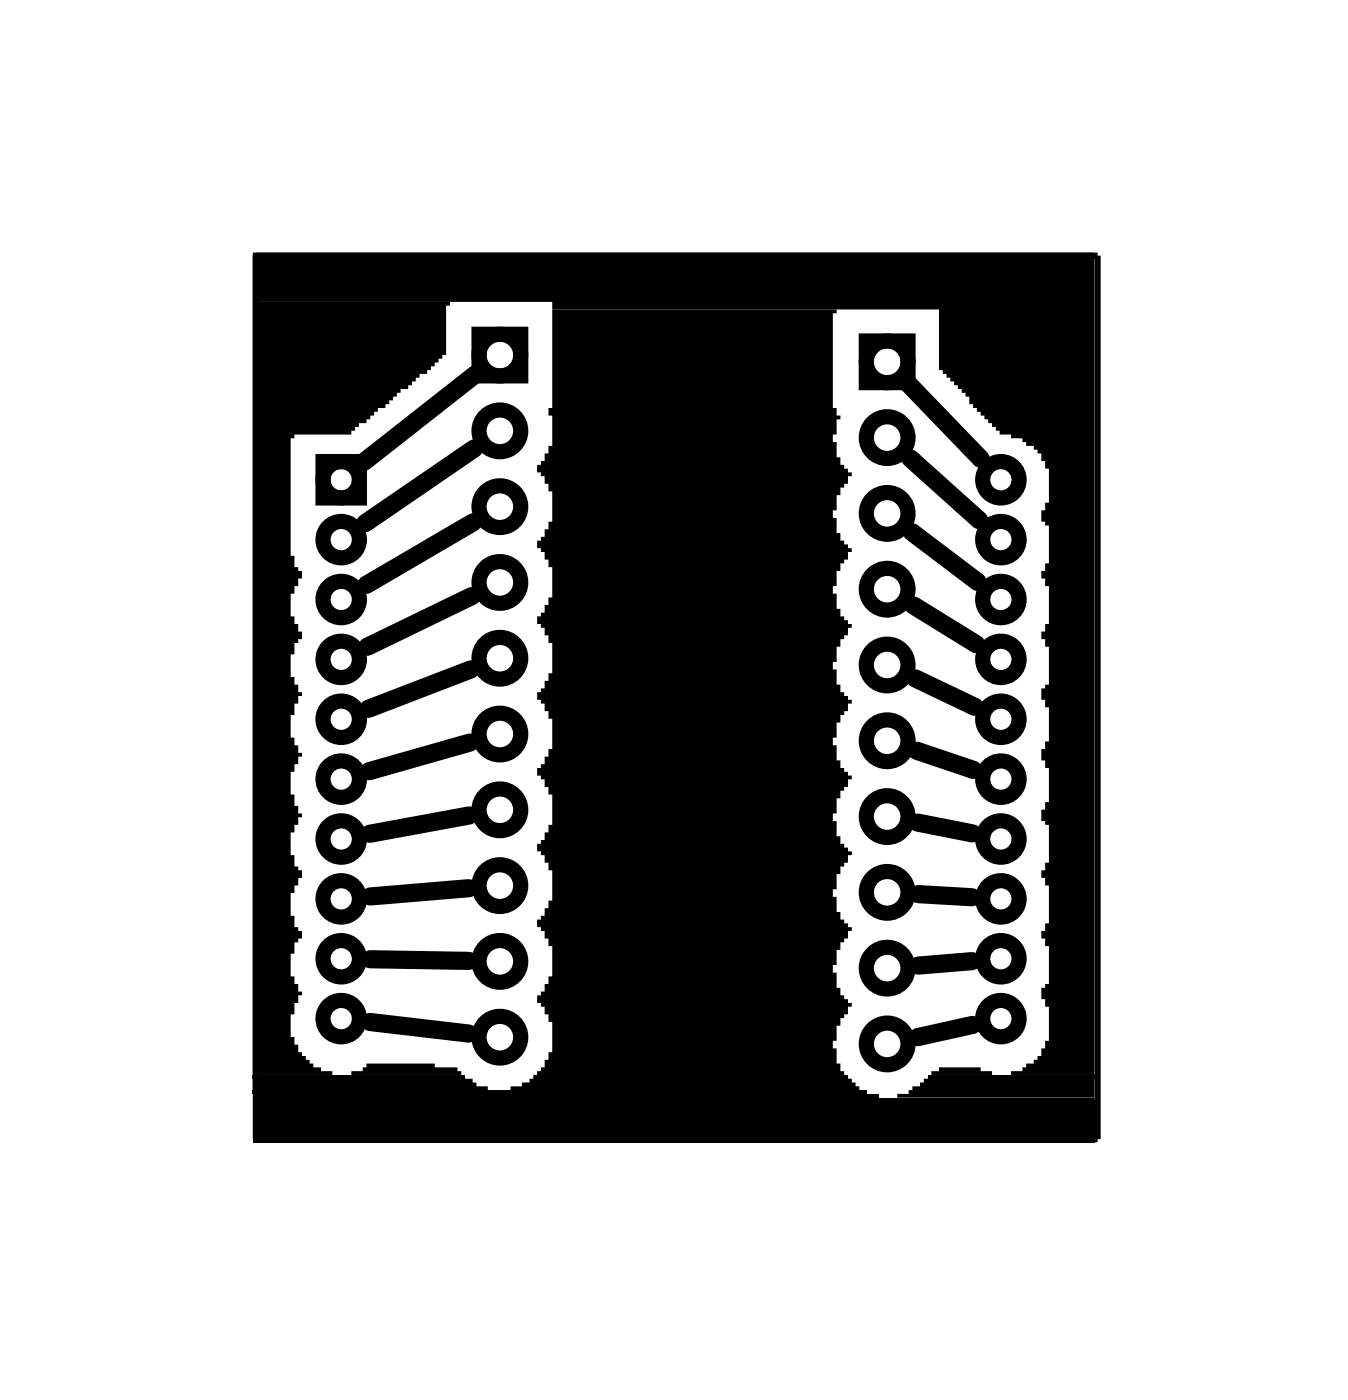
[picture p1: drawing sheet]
<svg xmlns="http://www.w3.org/2000/svg" width="45mm" height="47mm" viewBox="0 0 45 47" stroke-linecap="round" stroke-linejoin="round" font-family="sans-serif">
<path d="M8.6 8.6h28.2v29.6h-28.2z" fill="none" stroke="#000" stroke-width=".2"/>
<path d="M8.5 8.5h28.2v27.5h-2.8v-.1h.3l.2-.3h.2l.2-.2h.1v-.3h.1v-.2h.1v-1.2h-.1v-.2h-.1v-.4l.2-.1v-1.3h-.1v-.2h-.1v-.3h.1v-.3h.1v-1.2h-.1v-.3h-.1v-.2h.1v-.3h.1v-1.3l-.2-.1v-.4h.1v-.2h.1v-1.2h-.1v-.2h-.1v-.4h.1v-.3h.1v-1.1h-.1v-.2h-.1v-.4l.2-.2v-1.2h-.1v-.3h-.1v-.2h.1v-.3h.1v-1.3h-.1v-.2h-.1v-.3h.1v-.2h.1v-1.3l-.2-.1v-.4h.1v-.3h.1v-1.1h-.1v-.2h-.1v-.3h-.1l-.2-.3h-.2l-.2-.2h-.3v-.1h-.4l-.1-.3-.3-.1v-.1l-.2-.2v-.1h-.2l-.1-.3h-.1v-.2h-.2v-.1l-.2-.2v-.1l-.3-.1v-.1h-.1v-.2l-.2-.1v-2h-13v-.3h-10zM8.5 10.1h6.6v.1h-.2v1.7l-.2 .1-.1 .3h-.2l-.1 .2h-.2v.2h-.2v.1l-.2 .1v.1h-.3v.2l-.2 .1-.2 .2h-.1v.2h-.2l-.2 .2-.2 .2v.1h-.3v.1h-.1l-.1 .3h-1.9v.1h-.2v3.9h.2v.4l.2 .1v.3h-.1v.2h-.1v.3h-.2v.8h.2v.2h.1v.3h.1v.2l-.2 .1v.4h-.2v.8h.2v.2h.1v.3h.1v.1h-.1v.3h-.1v.4h-.2v.7h.2v.3h.1v.2h.1v.2h-.1v.2h-.1v.3h-.2v.7h.2v.4h.1v.3h.1v.1h-.1v.2h-.1v.3h-.2v.8h.2v.3l.2 .2v.2h-.1v.3h-.1v.2h-.2v.8h.2v.4l.2 .1v.3l-.2 .1v.4h-.2v.7h.2v.3h.1v.2h.1v.2h-.1v.2h-.1v.4h-.2v.8h.2v.2h.1v.3h.1v.1h.1l.2 .2h.1v.2h.3v.1h.3v.1h-2.6zM18.5 10.4h9.5v.1h-.1v3.2h.1v.2h.2v.2h-.2v.5h-.1v.2h.1v.5h.2v.3l.2 .1 .1 .3h-.1v.2l-.2 .1v.3h-.2v.5h-.1v.3h.1v.5h.2v.2l.2 .1 .1 .3h-.1v.3l-.2 .1v.2h-.2v.5h-.1v.3h.1v.5h.2v.3l.2 .1 .1 .2h-.1v.3l-.2 .1v.3h-.2v.5h-.1v.2h.1v.5h.2v.3l.2 .1 .1 .3h-.1v.2l-.2 .2v.2h-.2v.5h-.1v.3h.1v.5h.2v.2l.2 .2 .1 .2h-.1v.3l-.2 .1v.3h-.2v.5h-.1v.2h.1v.5h.2v.3l.2 .1 .1 .3h-.1v.2l-.2 .1v.3h-.2v.5h-.1v.3h.1v.5h.2v.2l.2 .1 .1 .3h-.1v.3l-.2 .1v.2h-.2v.5h-.1v.3h.1v.5h.2v.3l.2 .1 .1 .2h-.1v.3l-.2 .1v.3h-.2v.5h-.1v.2h.1v.5h.2v.3h.1v.1h.1l.1 .3h.2v.1h.1v.1h-11.7v-.1h.4v-.1h.2v-.1l.3-.2 .1-.2h.1v-.3h.2v-.2h.1v-1.1h-.1v-.2h-.2v-.3l-.2-.1v-.2l.2-.2v-.2h.2v-.3h.1v-1h-.1v-.2h-.2v-.3l-.2-.1v-.3l.2-.1v-.3h.2v-.2h.1v-1h-.1v-.3h-.2v-.2l-.2-.2v-.2l.2-.1v-.3h.2v-.3h.1v-1h-.1v-.2h-.2v-.3l-.2-.1v-.3l.2-.1v-.2h.2v-.3h.1v-1h-.1v-.3h-.2v-.2l-.2-.1v-.3l.2-.1v-.3h.2v-.2h.1v-1.1h-.1v-.2h-.2v-.3l-.2-.1v-.2l.2-.2v-.2h.2v-.3h.1v-1h-.1v-.2h-.2v-.3l-.2-.1v-.3l.2-.1v-.3h.2v-.2h.1v-1h-.1v-.3h-.2v-.2l-.2-.2v-.2l.2-.1v-.3h.2v-.3h.1v-1h-.1v-.2h.1zM8.5 36.2h7.3l.2 .2h.3v.1h-7.8zM8.5 36.9h28.2v1.4h-28.2zM11.8 35.9h.3l.2-.3h2.3v.2h.7l.2 .2h-3.7zM30.1 36.7h.3l.2-.3h.2l.1-.2h5.8v.6h-6.6zM31.2 35.9h.3v-.1h1.4v.1h.3v.1h-2z" fill="#000"/>
<path d="M8.5 36.1h7.1M8.5 36.6h20.5M8.5 36.7h20.9M8.5 36.9h28.2M31.1 36.1h5.6" fill="none" stroke="#000" stroke-width=".13"/>
<circle cx="32.9" cy="10.5" r=".95" fill="#000"/>
<g fill="none" stroke="#000" stroke-width=".51">
<path d="M10.8 15.5h1.2v1.2h-1.2zM16 11.2h1.4v1.4h-1.4zM29 11.4h1.4v1.4h-1.4z"/>
<circle cx="11.4" cy="16.1" r=".61"/>
<circle cx="11.4" cy="18.1" r=".61"/>
<circle cx="16.7" cy="14.4" r=".7"/>
<circle cx="16.7" cy="17" r=".7"/>
<circle cx="16.7" cy="19.5" r=".7"/>
<circle cx="16.7" cy="11.9" r=".7"/>
<circle cx="29.7" cy="14.7" r=".7"/>
<circle cx="29.7" cy="19.7" r=".7"/>
<circle cx="29.7" cy="17.2" r=".7"/>
<circle cx="29.7" cy="12.1" r=".7"/>
<circle cx="33.5" cy="16.1" r=".61"/>
<circle cx="33.5" cy="18.1" r=".61"/>
<circle cx="11.4" cy="22.1" r=".61"/>
<circle cx="11.4" cy="24.1" r=".61"/>
<circle cx="11.4" cy="32.1" r=".61"/>
<circle cx="11.4" cy="30.1" r=".61"/>
<circle cx="11.4" cy="28.1" r=".61"/>
<circle cx="11.4" cy="34.1" r=".61"/>
<circle cx="11.4" cy="26.1" r=".61"/>
<circle cx="11.4" cy="20.1" r=".61"/>
<circle cx="16.7" cy="27.1" r=".7"/>
<circle cx="16.7" cy="22.1" r=".7"/>
<circle cx="16.7" cy="24.6" r=".7"/>
<circle cx="16.7" cy="29.7" r=".7"/>
<circle cx="16.7" cy="32.2" r=".7"/>
<circle cx="16.7" cy="34.8" r=".7"/>
<circle cx="29.7" cy="27.4" r=".7"/>
<circle cx="29.7" cy="24.8" r=".7"/>
<circle cx="29.7" cy="22.3" r=".7"/>
<circle cx="29.7" cy="29.9" r=".7"/>
<circle cx="29.7" cy="32.4" r=".7"/>
<circle cx="29.7" cy="35" r=".7"/>
<circle cx="33.5" cy="22.1" r=".61"/>
<circle cx="33.5" cy="24.1" r=".61"/>
<circle cx="33.5" cy="32.1" r=".61"/>
<circle cx="33.5" cy="30.1" r=".61"/>
<circle cx="33.5" cy="28.1" r=".61"/>
<circle cx="33.5" cy="34.1" r=".61"/>
<circle cx="33.5" cy="26.1" r=".61"/>
<circle cx="33.5" cy="20.1" r=".61"/>
</g>
<g fill="none" stroke="#000" stroke-width=".61">
<path d="M15.8 20l-3.5 1.7M15.8 17.5l-3.5 2.1M15.9 15l-3.7 2.5M15.9 12.5l-3.7 3M30.4 12.9l2.5 2.5M30.5 15.4l2.3 2M30.6 17.8l2.2 1.7M12.4 34.3l3.3 .3M12.4 32.1l3.3 .1M15.7 29.8l-3.3 .2M15.7 27.3l-3.3 .6M15.7 24.9l-3.3 .9"/>
<path d="M15.8 22.4l-3.5 1.4M30.6 20.3l2.1 1.3M30.7 22.7l1.9 1M30.7 25.2l1.9 .6M30.7 27.6l1.9 .3M30.8 30l1.8 .1M32.6 32.2l-1.8 .2M32.6 34.3l-1.9 .5"/>
</g>
</svg>
